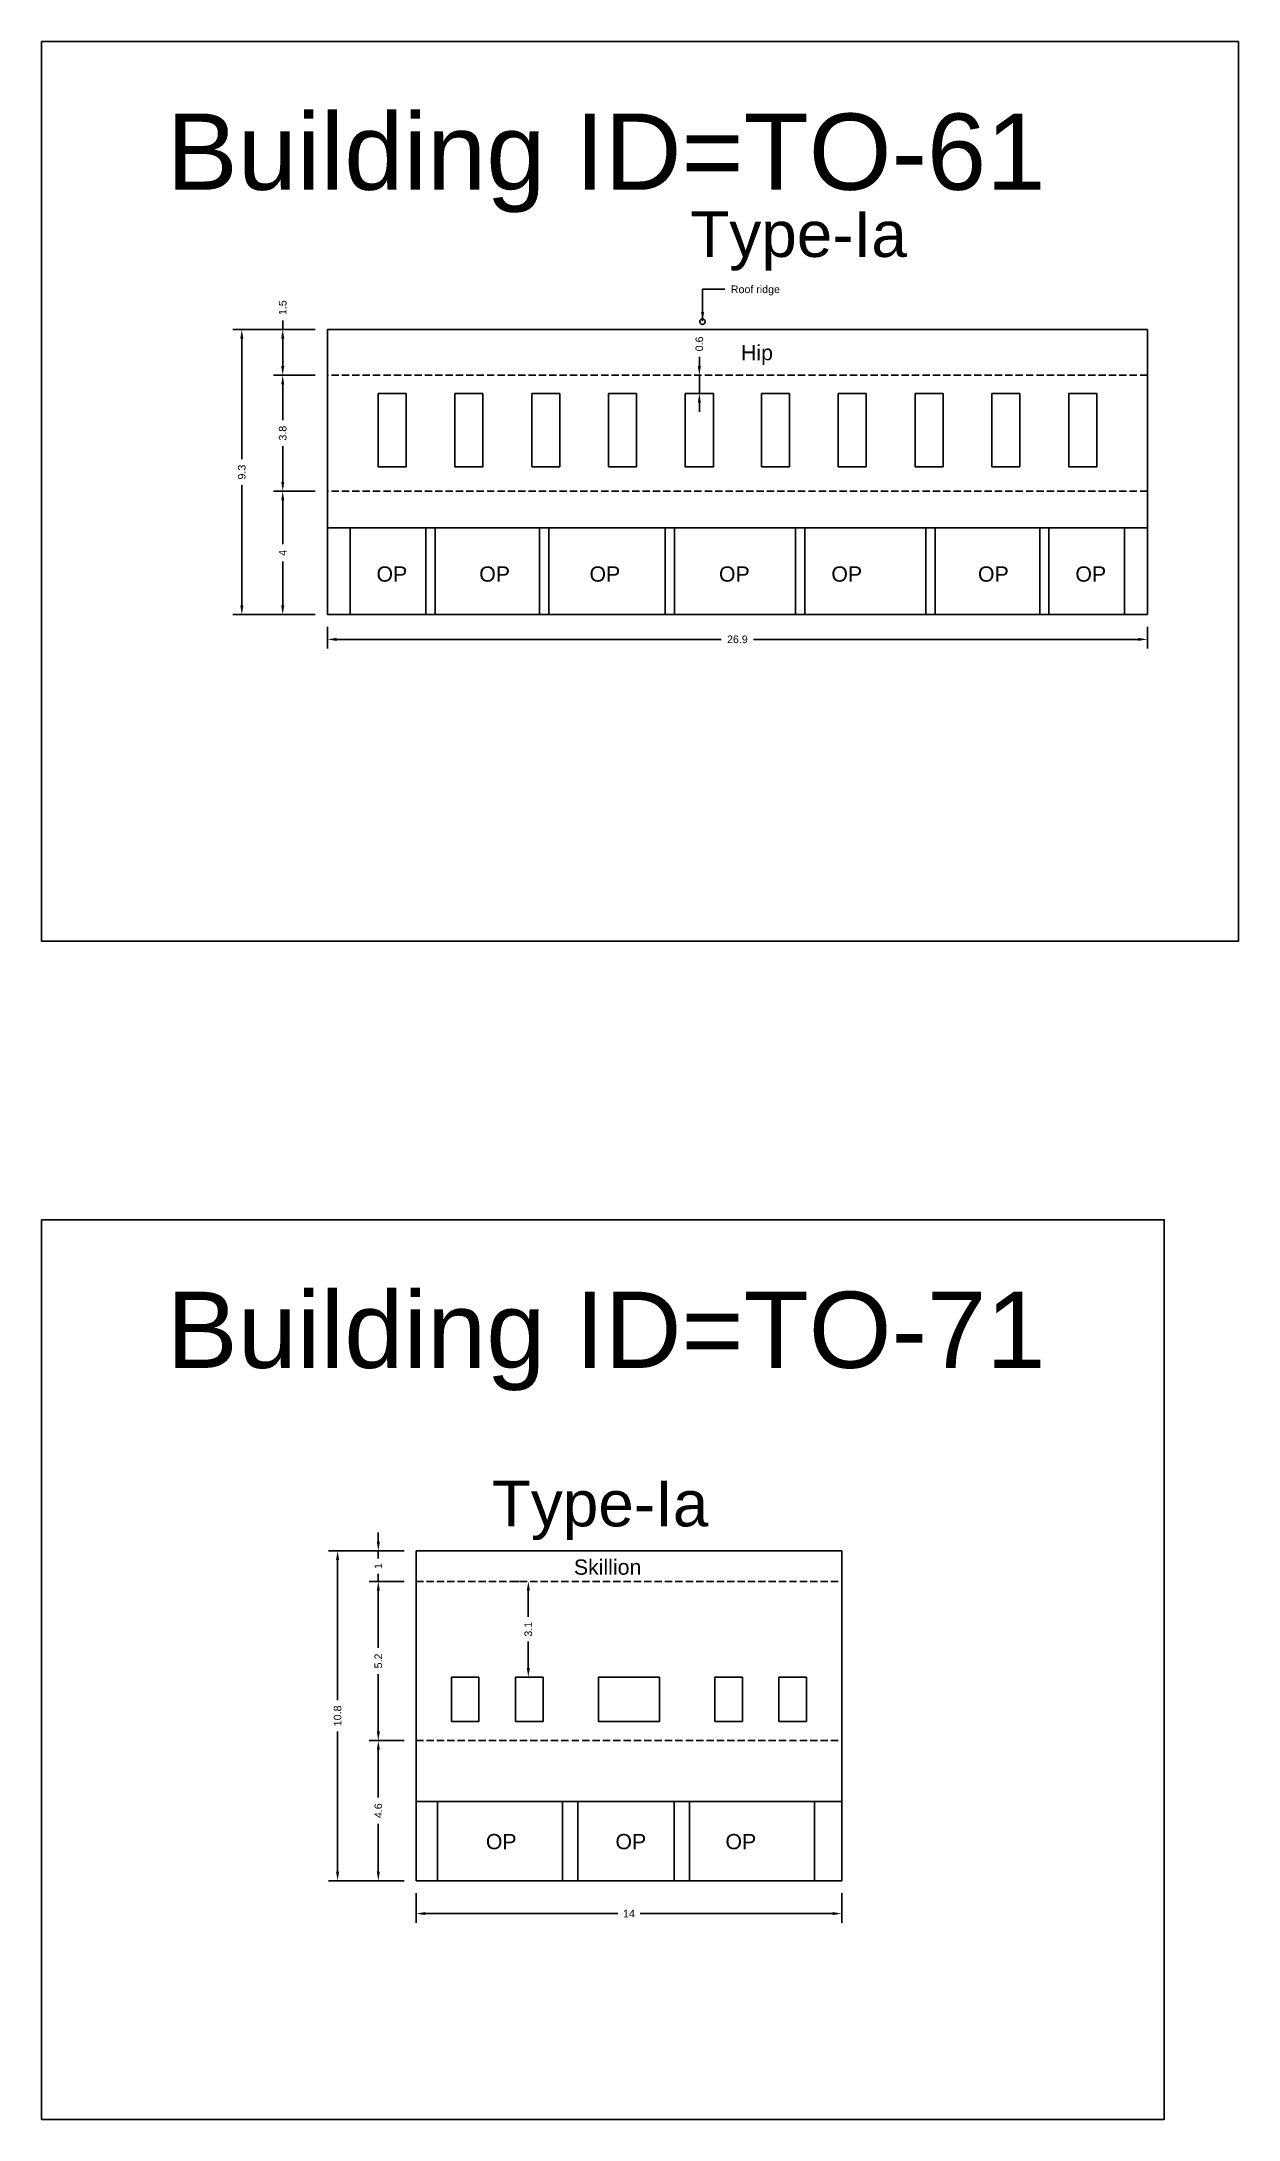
# Model space of a CAD drawing. Header units: metres. Extents: x 3416649 to 3417130, y -6713042 to -6712690.
# Drawn here: x 3416649.4 to 3416688.6, y -6713042.3 to -6712974.2 of the extents above; entities that cross this region are included whole.
import ezdxf

# ---------------------------------------------------------------- set-up
doc = ezdxf.new("R2010")
doc.units = ezdxf.units.M
doc.linetypes.add('ACAD_ISO02W100', pattern=[15, 12, -3])
doc.layers.add('Dotted', color=7, linetype='ACAD_ISO02W100', plot=False)
doc.styles.get("Standard").update_dxf_attribs({"font": 'arial.ttf'})
doc.dimstyles.new('ISO-25', dxfattribs={"dimtxt": 0.25, "dimasz": 0.3, "dimexe": 0.3, "dimexo": 0.4, "dimgap": 0.2, "dimtad": 0, "dimdec": 1, "dimdsep": 46, "dimtxsty": 'Standard', "dimcen": 2.5, "dimadec": 0, "dimazin": 0, "dimtfac": 1, "dimtdec": 1, "dimtmove": 0, "dimatfit": 3, "dimfxl": 1, "dimarcsym": 0})

msp = doc.modelspace()

# ---------------------------------------------------------------- texts
for s, width, heights, insert, char_height, attachment_point in [('Building ID=TO-61', 67.86454, [0.517], (3416653.491, -6712976.522), 2.5, 1), ('Type-Ia ', 9.99112, [0.517], (3416670.667, -6712979.724), 1.5, 1), ('Hip', 67.86454, [0], (3416673.378, -6712984.113), 0.5, 3), ('OP', 67.86454, [0], (3416660.373, -6712991.373), 0.5, 1), ('OP', 67.86454, [0], (3416663.743, -6712991.373), 0.5, 1), ('OP', 67.86454, [0], (3416667.359, -6712991.373), 0.5, 1), ('OP', 67.86454, [0], (3416671.607, -6712991.373), 0.5, 1), ('OP', 67.86454, [0], (3416675.293, -6712991.373), 0.5, 1), ('OP', 67.86454, [0], (3416680.103, -6712991.373), 0.5, 1), ('OP', 67.86454, [0], (3416683.298, -6712991.373), 0.5, 1), ('Building ID=TO-71', 67.86454, [0.517], (3416653.491, -6713015.158), 2.5, 1), ('Type-Ia ', 9.99112, [0.517], (3416664.156, -6713021.354), 1.5, 1), ('Skillion', 67.86454, [0], (3416669.06, -6713023.94), 0.5, 3), ('OP', 67.86454, [0], (3416663.96, -6713032.942), 0.5, 1), ('OP', 67.86454, [0], (3416668.211, -6713032.942), 0.5, 1), ('OP', 67.86454, [0], (3416671.819, -6713032.942), 0.5, 1)]:
    msp.add_mtext_dynamic_manual_height_columns(s, width=width, gutter_width=12.5, heights=heights, dxfattribs=dict(insert=insert, char_height=char_height, attachment_point=attachment_point))
at = {"insert": (3416671.996, -6712982.161), "char_height": 0.25, "attachment_point": 1}
msp.add_mtext('Roof ridge', dxfattribs=at)

# ---------------------------------------------------------------- blocks, each defined once
blk = doc.blocks.new('*D480')
at = {"color": 0, "lineweight": -2, "transparency": 16777216}
for p, q in [((3416658.363, -6712988.905), (3416656.997, -6712988.905)), ((3416657.297, -6712989.205), (3416657.297, -6712990.643)), ((3416657.297, -6712992.655), (3416657.297, -6712991.216)), ((3416658.363, -6712992.955), (3416656.997, -6712992.955))]:
    blk.add_line(p, q, dxfattribs=at)
at = {"color": 0, "transparency": 16777216}
for points in [[(3416657.247, -6712989.205), (3416657.347, -6712989.205), (3416657.297, -6712988.905)], [(3416657.247, -6712992.655), (3416657.347, -6712992.655), (3416657.297, -6712992.955)]]:
    blk.add_solid(points, dxfattribs=at)
at = {"layer": 'Defpoints', "color": 0, "transparency": 16777216}
for p in [(3416657.297, -6712988.905), (3416658.763, -6712988.905), (3416658.763, -6712992.955)]:
    blk.add_point(p, dxfattribs=at)
at = {"color": 0, "transparency": 16777216, "insert": (3416657.297, -6712990.93), "char_height": 0.25, "attachment_point": 5, "rotation": 90}
blk.add_mtext('4', dxfattribs=at)
blk = doc.blocks.new('*D481')
at = {"color": 0, "lineweight": -2, "transparency": 16777216}
for p, q in [((3416658.363, -6712985.105), (3416656.997, -6712985.105)), ((3416657.297, -6712985.405), (3416657.297, -6712986.577)), ((3416657.297, -6712988.605), (3416657.297, -6712987.433)), ((3416658.363, -6712988.905), (3416656.997, -6712988.905))]:
    blk.add_line(p, q, dxfattribs=at)
at = {"color": 0, "transparency": 16777216}
for points in [[(3416657.247, -6712985.405), (3416657.347, -6712985.405), (3416657.297, -6712985.105)], [(3416657.247, -6712988.605), (3416657.347, -6712988.605), (3416657.297, -6712988.905)]]:
    blk.add_solid(points, dxfattribs=at)
at = {"layer": 'Defpoints', "color": 0, "transparency": 16777216}
for p in [(3416657.297, -6712985.105), (3416658.763, -6712985.105), (3416658.763, -6712988.905)]:
    blk.add_point(p, dxfattribs=at)
at = {"color": 0, "transparency": 16777216, "insert": (3416657.297, -6712987.005), "char_height": 0.25, "attachment_point": 5, "rotation": 90}
blk.add_mtext('3.8', dxfattribs=at)
blk = doc.blocks.new('*D482')
at = {"color": 0, "lineweight": -2, "transparency": 16777216}
for p, q in [((3416657.297, -6712983.605), (3416657.297, -6712983.305)), ((3416658.363, -6712983.605), (3416656.997, -6712983.605)), ((3416657.297, -6712984.805), (3416657.297, -6712983.905)), ((3416658.363, -6712985.105), (3416656.997, -6712985.105))]:
    blk.add_line(p, q, dxfattribs=at)
at = {"color": 0, "transparency": 16777216}
for points in [[(3416657.247, -6712983.905), (3416657.347, -6712983.905), (3416657.297, -6712983.605)], [(3416657.247, -6712984.805), (3416657.347, -6712984.805), (3416657.297, -6712985.105)]]:
    blk.add_solid(points, dxfattribs=at)
at = {"layer": 'Defpoints', "color": 0, "transparency": 16777216}
for p in [(3416657.297, -6712983.605), (3416658.763, -6712983.605), (3416658.763, -6712985.105)]:
    blk.add_point(p, dxfattribs=at)
at = {"color": 0, "transparency": 16777216, "insert": (3416657.297, -6712982.888), "char_height": 0.25, "attachment_point": 5, "rotation": 90}
blk.add_mtext('1.5', dxfattribs=at)
blk = doc.blocks.new('*D483')
at = {"color": 0, "lineweight": -2, "transparency": 16777216}
for p, q in [((3416658.763, -6712993.355), (3416658.763, -6712994.067)), ((3416685.658, -6712993.355), (3416685.658, -6712994.067)), ((3416659.063, -6712993.767), (3416671.684, -6712993.767)), ((3416685.358, -6712993.767), (3416672.738, -6712993.767))]:
    blk.add_line(p, q, dxfattribs=at)
at = {"color": 0, "transparency": 16777216}
for points in [[(3416659.063, -6712993.717), (3416659.063, -6712993.817), (3416658.763, -6712993.767)], [(3416685.358, -6712993.717), (3416685.358, -6712993.817), (3416685.658, -6712993.767)]]:
    blk.add_solid(points, dxfattribs=at)
at = {"layer": 'Defpoints', "color": 0, "transparency": 16777216}
for p in [(3416658.763, -6712992.955), (3416685.658, -6712992.955), (3416685.658, -6712993.767)]:
    blk.add_point(p, dxfattribs=at)
at = {"color": 0, "transparency": 16777216, "insert": (3416672.211, -6712993.767), "char_height": 0.25, "attachment_point": 5}
blk.add_mtext('26.9', dxfattribs=at)
blk = doc.blocks.new('*D484')
at = {"color": 0, "lineweight": -2, "transparency": 16777216}
for p, q in [((3416658.363, -6712983.605), (3416655.655, -6712983.605)), ((3416655.955, -6712983.905), (3416655.955, -6712987.852)), ((3416655.955, -6712992.655), (3416655.955, -6712988.707)), ((3416658.363, -6712992.955), (3416655.655, -6712992.955))]:
    blk.add_line(p, q, dxfattribs=at)
at = {"color": 0, "transparency": 16777216}
for points in [[(3416655.905, -6712983.905), (3416656.005, -6712983.905), (3416655.955, -6712983.605)], [(3416655.905, -6712992.655), (3416656.005, -6712992.655), (3416655.955, -6712992.955)]]:
    blk.add_solid(points, dxfattribs=at)
at = {"layer": 'Defpoints', "color": 0, "transparency": 16777216}
for p in [(3416655.955, -6712983.605), (3416658.763, -6712983.605), (3416658.763, -6712992.955)]:
    blk.add_point(p, dxfattribs=at)
at = {"color": 0, "transparency": 16777216, "insert": (3416655.955, -6712988.28), "char_height": 0.25, "attachment_point": 5, "rotation": 90}
blk.add_mtext('9.3', dxfattribs=at)
blk = doc.blocks.new('*D485')
at = {"color": 0, "lineweight": -2, "transparency": 16777216}
for p, q in [((3416670.963, -6712984.805), (3416670.963, -6712984.505)), ((3416670.963, -6712985.705), (3416670.963, -6712985.105)), ((3416671.363, -6712985.105), (3416671.263, -6712985.105)), ((3416670.963, -6712986.005), (3416670.963, -6712986.305)), ((3416671.363, -6712985.705), (3416671.263, -6712985.705))]:
    blk.add_line(p, q, dxfattribs=at)
at = {"color": 0, "transparency": 16777216}
for points in [[(3416670.913, -6712984.805), (3416671.013, -6712984.805), (3416670.963, -6712985.105)], [(3416670.913, -6712986.005), (3416671.013, -6712986.005), (3416670.963, -6712985.705)]]:
    blk.add_solid(points, dxfattribs=at)
at = {"layer": 'Defpoints', "color": 0, "transparency": 16777216}
for p in [(3416670.963, -6712985.105), (3416670.963, -6712985.105), (3416670.963, -6712985.705)]:
    blk.add_point(p, dxfattribs=at)
at = {"color": 0, "transparency": 16777216, "insert": (3416670.963, -6712984.077), "char_height": 0.25, "attachment_point": 5, "rotation": 90}
blk.add_mtext('0.6', dxfattribs=at)
blk = doc.blocks.new('*D560')
at = {"color": 0, "lineweight": -2, "transparency": 16777216}
for p, q in [((3416661.275, -6713029.879), (3416660.133, -6713029.879)), ((3416660.433, -6713030.179), (3416660.433, -6713031.747)), ((3416660.433, -6713034.179), (3416660.433, -6713032.612)), ((3416661.275, -6713034.479), (3416660.133, -6713034.479))]:
    blk.add_line(p, q, dxfattribs=at)
at = {"color": 0, "transparency": 16777216}
for points in [[(3416660.383, -6713030.179), (3416660.483, -6713030.179), (3416660.433, -6713029.879)], [(3416660.383, -6713034.179), (3416660.483, -6713034.179), (3416660.433, -6713034.479)]]:
    blk.add_solid(points, dxfattribs=at)
at = {"layer": 'Defpoints', "color": 0, "transparency": 16777216}
for p in [(3416660.433, -6713029.879), (3416661.675, -6713029.879), (3416661.675, -6713034.479)]:
    blk.add_point(p, dxfattribs=at)
at = {"color": 0, "transparency": 16777216, "insert": (3416660.433, -6713032.179), "char_height": 0.25, "attachment_point": 5, "rotation": 90}
blk.add_mtext('4.6', dxfattribs=at)
blk = doc.blocks.new('*D561')
at = {"color": 0, "lineweight": -2, "transparency": 16777216}
for p, q in [((3416661.275, -6713024.659), (3416660.133, -6713024.659)), ((3416660.433, -6713024.959), (3416660.433, -6713026.843)), ((3416660.433, -6713029.579), (3416660.433, -6713027.696)), ((3416661.275, -6713029.879), (3416660.133, -6713029.879))]:
    blk.add_line(p, q, dxfattribs=at)
at = {"color": 0, "transparency": 16777216}
for points in [[(3416660.383, -6713024.959), (3416660.483, -6713024.959), (3416660.433, -6713024.659)], [(3416660.383, -6713029.579), (3416660.483, -6713029.579), (3416660.433, -6713029.879)]]:
    blk.add_solid(points, dxfattribs=at)
at = {"layer": 'Defpoints', "color": 0, "transparency": 16777216}
for p in [(3416660.433, -6713024.659), (3416661.675, -6713024.659), (3416661.675, -6713029.879)]:
    blk.add_point(p, dxfattribs=at)
at = {"color": 0, "transparency": 16777216, "insert": (3416660.433, -6713027.269), "char_height": 0.25, "attachment_point": 5, "rotation": 90}
blk.add_mtext('5.2', dxfattribs=at)
blk = doc.blocks.new('*D562')
at = {"color": 0, "lineweight": -2, "transparency": 16777216}
for p, q in [((3416661.675, -6713034.879), (3416661.675, -6713035.853)), ((3416675.635, -6713034.879), (3416675.635, -6713035.853)), ((3416661.975, -6713035.553), (3416668.289, -6713035.553)), ((3416675.335, -6713035.553), (3416669.022, -6713035.553))]:
    blk.add_line(p, q, dxfattribs=at)
at = {"color": 0, "transparency": 16777216}
for points in [[(3416661.975, -6713035.503), (3416661.975, -6713035.603), (3416661.675, -6713035.553)], [(3416675.335, -6713035.503), (3416675.335, -6713035.603), (3416675.635, -6713035.553)]]:
    blk.add_solid(points, dxfattribs=at)
at = {"layer": 'Defpoints', "color": 0, "transparency": 16777216}
for p in [(3416661.675, -6713034.479), (3416675.635, -6713034.479), (3416675.635, -6713035.553)]:
    blk.add_point(p, dxfattribs=at)
at = {"color": 0, "transparency": 16777216, "insert": (3416668.655, -6713035.553), "char_height": 0.25, "attachment_point": 5}
blk.add_mtext('14', dxfattribs=at)
blk = doc.blocks.new('*D563')
at = {"color": 0, "lineweight": -2, "transparency": 16777216}
for p, q in [((3416660.433, -6713023.359), (3416660.433, -6713023.059)), ((3416661.275, -6713023.659), (3416660.133, -6713023.659)), ((3416660.433, -6713023.659), (3416660.433, -6713023.913)), ((3416661.275, -6713024.659), (3416660.133, -6713024.659)), ((3416660.433, -6713024.659), (3416660.433, -6713024.406)), ((3416660.433, -6713024.959), (3416660.433, -6713025.259))]:
    blk.add_line(p, q, dxfattribs=at)
at = {"color": 0, "transparency": 16777216}
for points in [[(3416660.383, -6713023.359), (3416660.483, -6713023.359), (3416660.433, -6713023.659)], [(3416660.383, -6713024.959), (3416660.483, -6713024.959), (3416660.433, -6713024.659)]]:
    blk.add_solid(points, dxfattribs=at)
at = {"layer": 'Defpoints', "color": 0, "transparency": 16777216}
for p in [(3416660.433, -6713023.659), (3416661.675, -6713023.659), (3416661.675, -6713024.659)]:
    blk.add_point(p, dxfattribs=at)
at = {"color": 0, "transparency": 16777216, "insert": (3416660.433, -6713024.159), "char_height": 0.25, "attachment_point": 5, "rotation": 90}
blk.add_mtext('1', dxfattribs=at)
blk = doc.blocks.new('*D564')
at = {"color": 0, "lineweight": -2, "transparency": 16777216}
for p, q in [((3416664.985, -6713024.659), (3416665.053, -6713024.659)), ((3416665.353, -6713024.959), (3416665.353, -6713025.826)), ((3416665.353, -6713027.499), (3416665.353, -6713026.633)), ((3416664.985, -6713027.799), (3416665.053, -6713027.799))]:
    blk.add_line(p, q, dxfattribs=at)
at = {"color": 0, "transparency": 16777216}
for points in [[(3416665.303, -6713024.959), (3416665.403, -6713024.959), (3416665.353, -6713024.659)], [(3416665.303, -6713027.499), (3416665.403, -6713027.499), (3416665.353, -6713027.799)]]:
    blk.add_solid(points, dxfattribs=at)
at = {"layer": 'Defpoints', "color": 0, "transparency": 16777216}
for p in [(3416665.353, -6713024.659), (3416665.385, -6713024.659), (3416665.385, -6713027.799)]:
    blk.add_point(p, dxfattribs=at)
at = {"color": 0, "transparency": 16777216, "insert": (3416665.353, -6713026.229), "char_height": 0.25, "attachment_point": 5, "rotation": 90}
blk.add_mtext('3.1', dxfattribs=at)
blk = doc.blocks.new('*D565')
at = {"color": 0, "lineweight": -2, "transparency": 16777216}
for p, q in [((3416661.275, -6713023.659), (3416658.796, -6713023.659)), ((3416659.096, -6713023.959), (3416659.096, -6713028.556)), ((3416659.096, -6713034.179), (3416659.096, -6713029.583)), ((3416661.275, -6713034.479), (3416658.796, -6713034.479))]:
    blk.add_line(p, q, dxfattribs=at)
at = {"color": 0, "transparency": 16777216}
for points in [[(3416659.046, -6713023.959), (3416659.146, -6713023.959), (3416659.096, -6713023.659)], [(3416659.046, -6713034.179), (3416659.146, -6713034.179), (3416659.096, -6713034.479)]]:
    blk.add_solid(points, dxfattribs=at)
at = {"layer": 'Defpoints', "color": 0, "transparency": 16777216}
for p in [(3416659.096, -6713023.659), (3416661.675, -6713023.659), (3416661.675, -6713034.479)]:
    blk.add_point(p, dxfattribs=at)
at = {"color": 0, "transparency": 16777216, "insert": (3416659.096, -6713029.069), "char_height": 0.25, "attachment_point": 5, "rotation": 90}
blk.add_mtext('10.8', dxfattribs=at)

# ---------------------------------------------------------------- dimensions: what is measured, and where the dimension line sits
for base, p1, p2, picture, middle in [((3416657.297, -6712983.605), (3416658.763, -6712985.105), (3416658.763, -6712983.605), '*D482', (3416657.297, -6712982.888)), ((3416655.955009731, -6712983.604909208), (3416658.763417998, -6712992.954909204), (3416658.763417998, -6712983.604909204), '*D484', (3416655.955009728, -6712988.279909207)), ((3416670.963, -6712985.105), (3416670.963, -6712985.705), (3416670.963, -6712985.105), '*D485', (3416670.963, -6712984.077)), ((3416657.297, -6712985.105), (3416658.763, -6712988.905), (3416658.763, -6712985.105), '*D481', (3416657.297, -6712987.005)), ((3416657.297043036, -6712988.904909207), (3416658.763417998, -6712992.954909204), (3416658.763417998, -6712988.904909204), '*D480', (3416657.297043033, -6712990.929909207)), ((3416660.433, -6713023.659), (3416661.675, -6713024.659), (3416661.675, -6713023.659), '*D563', (3416660.433, -6713024.159)), ((3416659.096, -6713023.659), (3416661.675, -6713034.479), (3416661.675, -6713023.659), '*D565', (3416659.096, -6713029.069)), ((3416660.433, -6713024.659), (3416661.675, -6713029.879), (3416661.675, -6713024.659), '*D561', (3416660.433, -6713027.269)), ((3416665.353, -6713024.659), (3416665.385, -6713027.799), (3416665.385, -6713024.659), '*D564', (3416665.353, -6713026.229)), ((3416660.433, -6713029.879), (3416661.675, -6713034.479), (3416661.675, -6713029.879), '*D560', (3416660.433, -6713032.179))]:
    dim = msp.add_linear_dim(base=base, p1=p1, p2=p2, angle=90, dimstyle='ISO-25')
    dim.commit()
    dim.dimension.update_dxf_attribs({"geometry": picture, "text_midpoint": middle})
for base, p1, p2, picture, middle in [((3416685.658, -6712993.767), (3416658.763, -6712992.955), (3416685.658, -6712992.955), '*D483', (3416672.211, -6712993.767)), ((3416675.635, -6713035.553), (3416661.675, -6713034.479), (3416675.635, -6713034.479), '*D562', (3416668.655, -6713035.553))]:
    dim = msp.add_linear_dim(base=base, p1=p1, p2=p2, dimstyle='ISO-25')
    dim.commit()
    dim.dimension.update_dxf_attribs({"geometry": picture, "text_midpoint": middle})

# ---------------------------------------------------------------- linework, layer by layer
for points in [[(3416649.386, -6712974.161), (3416688.647, -6712974.161), (3416688.647, -6713003.668), (3416649.386, -6713003.668)], [(3416683.998, -6712988.105), (3416683.078, -6712988.105), (3416683.078, -6712985.705), (3416683.998, -6712985.705)], [(3416659.513, -6712990.105), (3416661.993, -6712990.105), (3416661.993, -6712992.955), (3416659.513, -6712992.955)], [(3416662.293, -6712990.105), (3416665.725, -6712990.105), (3416665.725, -6712992.955), (3416662.293, -6712992.955)], [(3416670.147, -6712990.105), (3416674.122, -6712990.105), (3416674.122, -6712992.955), (3416670.147, -6712992.955)], [(3416649.386, -6713012.797), (3416686.214, -6713012.797), (3416686.214, -6713042.304), (3416649.386, -6713042.304)], [(3416669.655, -6713027.799), (3416667.655, -6713027.799), (3416667.655, -6713029.249), (3416669.655, -6713029.249)], [(3416672.375, -6713027.799), (3416671.475, -6713027.799), (3416671.475, -6713029.249), (3416672.375, -6713029.249)], [(3416662.375, -6713031.879), (3416666.475, -6713031.879), (3416666.475, -6713034.479), (3416662.375, -6713034.479)], [(3416666.975, -6713031.879), (3416670.135, -6713031.879), (3416670.135, -6713034.479), (3416666.975, -6713034.479)]]:
    msp.add_lwpolyline(points, close=True)
for points in [[(3416685.658, -6712983.605), (3416658.763, -6712983.605)], [(3416658.763, -6712983.605), (3416658.763, -6712992.955)], [(3416685.658, -6712983.605), (3416685.658, -6712992.955)], [(3416660.423, -6712985.705), (3416660.423, -6712988.105)], [(3416660.423, -6712985.705), (3416661.343, -6712985.705)], [(3416661.343, -6712985.705), (3416661.343, -6712988.105)], [(3416662.943, -6712985.705), (3416662.943, -6712988.105)], [(3416662.943, -6712985.705), (3416663.863, -6712985.705)], [(3416663.863, -6712985.705), (3416663.863, -6712988.105)], [(3416665.463, -6712985.705), (3416665.463, -6712988.105)], [(3416665.463, -6712985.705), (3416666.383, -6712985.705)], [(3416666.383, -6712985.705), (3416666.383, -6712988.105)], [(3416667.983, -6712985.705), (3416667.983, -6712988.105)], [(3416667.983, -6712985.705), (3416668.903, -6712985.705)], [(3416668.903, -6712985.705), (3416668.903, -6712988.105)], [(3416670.503, -6712985.705), (3416670.503, -6712988.105)], [(3416671.423, -6712985.705), (3416670.503, -6712985.705)], [(3416670.503, -6712985.705), (3416670.503, -6712988.105)], [(3416670.503, -6712985.705), (3416671.423, -6712985.705)], [(3416671.423, -6712985.705), (3416671.423, -6712988.105)], [(3416671.423, -6712985.705), (3416671.423, -6712988.105)], [(3416672.998, -6712985.705), (3416672.998, -6712988.105)], [(3416673.918, -6712985.705), (3416672.998, -6712985.705)], [(3416673.918, -6712985.705), (3416673.918, -6712988.105)], [(3416675.518, -6712985.705), (3416675.518, -6712988.105)], [(3416676.438, -6712985.705), (3416675.518, -6712985.705)], [(3416676.438, -6712985.705), (3416676.438, -6712988.105)], [(3416678.038, -6712985.705), (3416678.038, -6712988.105)], [(3416678.958, -6712985.705), (3416678.038, -6712985.705)], [(3416678.958, -6712985.705), (3416678.958, -6712988.105)], [(3416680.558, -6712985.705), (3416680.558, -6712988.105)], [(3416681.478, -6712985.705), (3416680.558, -6712985.705)], [(3416681.478, -6712985.705), (3416681.478, -6712988.105)], [(3416660.423, -6712988.105), (3416661.343, -6712988.105)], [(3416662.943, -6712988.105), (3416663.863, -6712988.105)], [(3416665.463, -6712988.105), (3416666.383, -6712988.105)], [(3416667.983, -6712988.105), (3416668.903, -6712988.105)], [(3416671.423, -6712988.105), (3416670.503, -6712988.105)], [(3416670.503, -6712988.105), (3416671.423, -6712988.105)], [(3416673.918, -6712988.105), (3416672.998, -6712988.105)], [(3416676.438, -6712988.105), (3416675.518, -6712988.105)], [(3416678.958, -6712988.105), (3416678.038, -6712988.105)], [(3416681.478, -6712988.105), (3416680.558, -6712988.105)], [(3416685.658, -6712990.105), (3416658.763, -6712990.105)], [(3416659.513, -6712990.105), (3416659.513, -6712992.955)], [(3416661.993, -6712990.105), (3416661.993, -6712992.955)], [(3416662.293, -6712990.105), (3416662.293, -6712992.955)], [(3416665.725, -6712990.105), (3416665.725, -6712992.955)], [(3416666.025, -6712990.105), (3416666.025, -6712992.955)], [(3416669.847, -6712990.105), (3416669.847, -6712992.955)], [(3416670.147, -6712990.105), (3416670.147, -6712992.955)], [(3416674.122, -6712990.105), (3416674.122, -6712992.955)], [(3416674.422, -6712990.105), (3416674.422, -6712992.955)], [(3416678.396, -6712990.105), (3416678.396, -6712992.955)], [(3416678.696, -6712990.105), (3416678.696, -6712992.955)], [(3416682.128, -6712990.105), (3416682.128, -6712992.955)], [(3416682.428, -6712990.105), (3416682.428, -6712992.955)], [(3416684.908, -6712990.105), (3416684.908, -6712992.955)], [(3416685.658, -6712992.955), (3416658.763, -6712992.955)], [(3416661.675, -6713023.659), (3416675.635, -6713023.659)], [(3416661.675, -6713034.479), (3416661.675, -6713023.659)], [(3416675.635, -6713023.659), (3416675.635, -6713034.479)], [(3416662.835, -6713027.799), (3416663.735, -6713027.799)], [(3416662.835, -6713027.799), (3416662.835, -6713029.249)], [(3416663.735, -6713027.799), (3416663.735, -6713029.249)], [(3416664.935, -6713027.799), (3416664.935, -6713029.249)], [(3416664.935, -6713027.799), (3416665.835, -6713027.799)], [(3416665.835, -6713027.799), (3416665.835, -6713029.249)], [(3416673.575, -6713027.799), (3416673.575, -6713029.249)], [(3416673.575, -6713027.799), (3416674.475, -6713027.799)], [(3416674.475, -6713027.799), (3416674.475, -6713029.249)], [(3416662.835, -6713029.249), (3416663.735, -6713029.249)], [(3416664.935, -6713029.249), (3416665.835, -6713029.249)], [(3416673.575, -6713029.249), (3416674.475, -6713029.249)], [(3416661.675, -6713031.879), (3416675.635, -6713031.879)], [(3416662.375, -6713034.479), (3416662.375, -6713031.879)], [(3416666.475, -6713034.479), (3416666.475, -6713031.879)], [(3416666.975, -6713034.479), (3416666.975, -6713031.879)], [(3416670.135, -6713031.879), (3416670.135, -6713034.479)], [(3416670.635, -6713031.879), (3416670.635, -6713034.479)], [(3416674.735, -6713031.879), (3416674.735, -6713034.479)], [(3416661.675, -6713034.479), (3416675.635, -6713034.479)]]:
    msp.add_lwpolyline(points)
msp.add_circle((3416671.065, -6712983.349), 0.0898)
at = {"layer": 'Dotted', "ltscale": 0.02}
for points in [[(3416685.658, -6712985.105), (3416658.763, -6712985.105)], [(3416685.658, -6712988.905), (3416658.763, -6712988.905)], [(3416661.675, -6713024.659), (3416675.635, -6713024.659)], [(3416661.675, -6713029.879), (3416675.635, -6713029.879)]]:
    msp.add_lwpolyline(points, dxfattribs=at)

msp.set_redraw_order([(e.dxf.handle, doc.entitydb.next_handle()) for e in msp.query("TEXT MTEXT ATTDEF DIMENSION ARC_DIMENSION")])  # texts and dimensions are drawn at this point

# ---------------------------------------------------------------- leaders
at = {"annotation_type": 0, "has_hookline": 1, "hookline_direction": 0, "text_width": 1.569}
msp.add_leader([(3416671.069, -6712983.334), (3416671.069, -6712982.286), (3416671.796, -6712982.286)], dimstyle='ISO-25', override={"dimgap": 0.2, "dimtad": 0}, dxfattribs=at)

doc.saveas('drawing.dxf')
